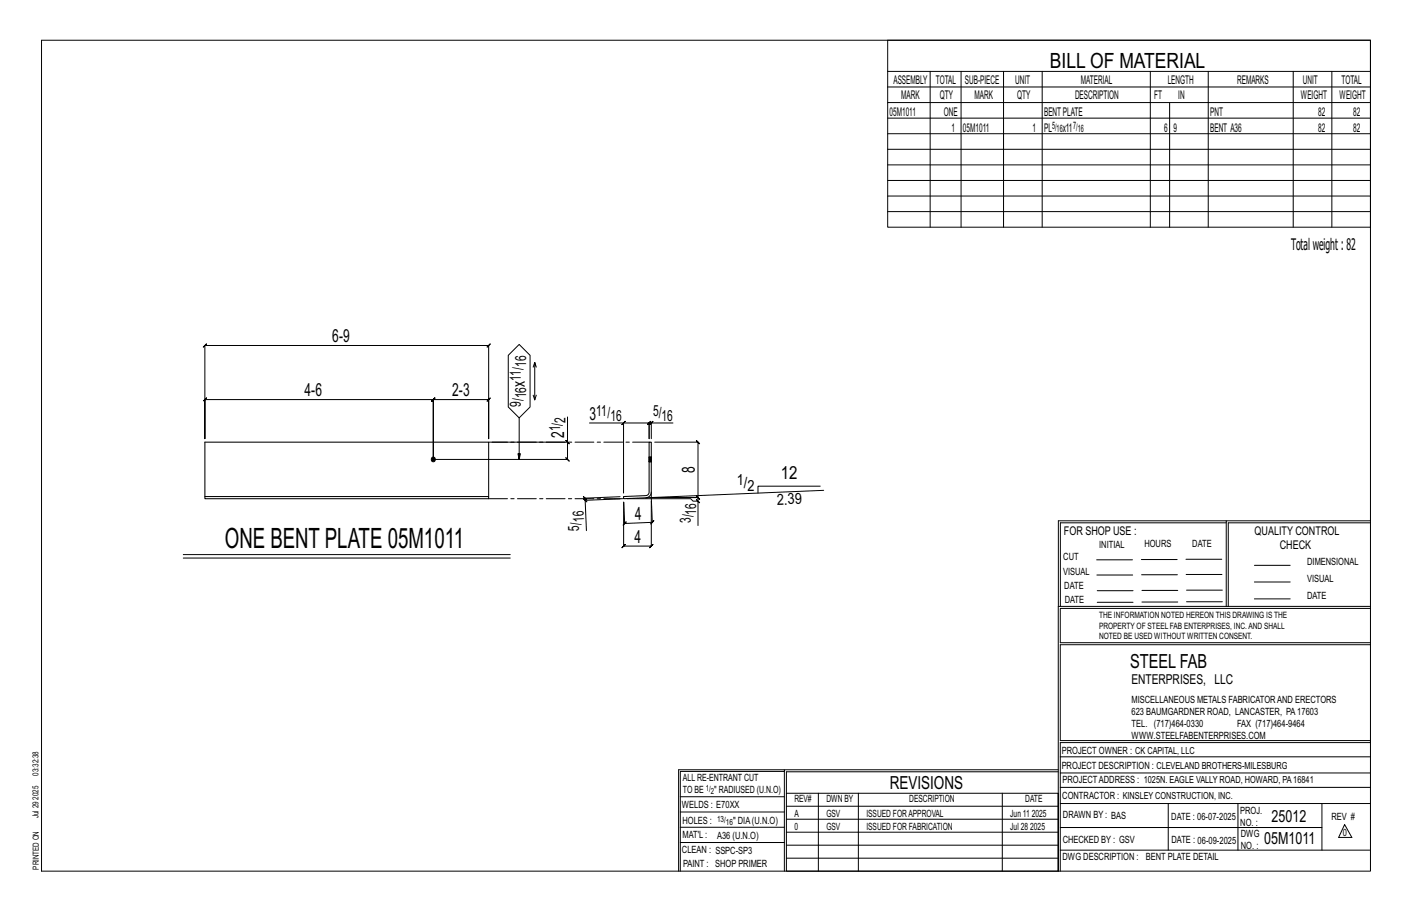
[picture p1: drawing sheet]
<svg xmlns="http://www.w3.org/2000/svg" width="432mm" height="279mm" viewBox="0 0 432 279" stroke-linecap="round" stroke-linejoin="round" font-family="sans-serif">
<defs><g id="words">
<text font-size="8.6" x="68.8" y="167.6">ONE BENT PLATE 05M1011</text>
<text font-size="6.4" x="321.1" y="20.7">BILL OF MATERIAL</text>
<text font-size="5.9" x="345.6" y="204.1">STEEL FAB</text>
<g font-size="5.5">
<text x="101.6" y="104.6">6-9</text>
<text x="160.5" y="118.3" transform="rotate(-90 160.5 118.3)">x</text>
<text x="93.1" y="121.2">4-6</text>
<text x="138.3" y="121.2">2-3</text>
<text x="180.3" y="128.3">3</text>
<text x="172.6" y="133.9" transform="rotate(-90 172.6 133.9)">2</text>
<text x="212.5" y="144.7" transform="rotate(-90 212.5 144.7)">8</text>
<text x="238.7" y="146.6">12</text>
<text x="194.2" y="158.9" transform="rotate(-2 194.2 158.9)">4</text>
<text x="194" y="165.9">4</text>
<text x="272.2" y="241.1">REVISIONS</text>
</g>
<g font-size="5.1">
<text x="388.9" y="251.3">25012</text>
<text x="386.6" y="258.1">05M1011</text>
</g>
<text font-size="4.9" x="394.8" y="76.4">Totalweight : 82</text>
<g font-size="4.7">
<text x="161" y="112.1" transform="rotate(-90 161 112.1)">16</text>
<text x="159.3" y="116.5" transform="rotate(-90 159.3 116.5)">11/</text>
<text x="159.3" y="124.4" transform="rotate(-90 159.3 124.4)">9/</text>
<text x="161" y="121.8" transform="rotate(-90 161 121.8)">16</text>
<text x="171.3" y="131.8" transform="rotate(-90 171.3 131.8)">1/</text>
<text x="173" y="129.2" transform="rotate(-90 173 129.2)">2</text>
<text x="182.3" y="127.1">11/</text>
<text x="186.7" y="128.7">16</text>
<text x="199.7" y="127.1">5/</text>
<text x="202.3" y="128.7">16</text>
<text x="225.3" y="148.3">1/</text>
<text x="228.6" y="149.9">2</text>
<text x="237.7" y="154.3" transform="rotate(-2 237.7 154.3)">2.39</text>
<text x="178.6" y="159.6" transform="rotate(-92 178.6 159.6)">16</text>
<text x="211.2" y="159.9" transform="rotate(-90 211.2 159.9)">3/</text>
<text x="212.9" y="157.3" transform="rotate(-90 212.9 157.3)">16</text>
<text x="177.1" y="162.3" transform="rotate(-92 177.1 162.3)">5/</text>
</g>
<text font-size="4.2" x="346" y="209.1">ENTERPRISES, LLC</text>
<g font-size="3.7">
<text x="273.2" y="25.6">ASSEMBLY</text>
<text x="286.2" y="25.6">TOTAL</text>
<text x="295.1" y="25.6">SUB-PIECE</text>
<text x="310.4" y="25.6">UNIT</text>
<text x="330.5" y="25.6">MATERIAL</text>
<text x="357.1" y="25.6">LENGTH</text>
<text x="378.3" y="25.6">REMARKS</text>
<text x="398.4" y="25.6">UNIT</text>
<text x="410.2" y="25.6">TOTAL</text>
<text x="272.1" y="35.5">05M1011</text>
<text x="275.6" y="30.4">MARK</text>
<text x="287.4" y="30.4">QTY</text>
<text x="288.6" y="35.5">ONE</text>
<text x="298" y="30.4">MARK</text>
<text x="311" y="30.4">QTY</text>
<text x="319.3" y="35.5">BENTPLATE</text>
<text x="328.7" y="30.4">DESCRIPTION</text>
<text x="353" y="30.4">FT</text>
<text x="360.3" y="30.4">IN</text>
<text x="370.1" y="35.5">PNT</text>
<text x="397.8" y="30.4">WEIGHT</text>
<text x="403.2" y="35.5">82</text>
<text x="409.6" y="30.4">WEIGHT</text>
<text x="413.8" y="35.5">82</text>
<text x="290.9" y="40.2">1</text>
<text x="294.5" y="40.2">05M1011</text>
<text x="315.8" y="40.2">1</text>
<text x="319.3" y="40.2">PL</text>
<text x="325" y="40.2">x11</text>
<text x="356" y="40.2">6</text>
<text x="358.9" y="40.2">9</text>
<text x="370.1" y="40.2">BENT A36</text>
<text x="403.2" y="40.2">82</text>
<text x="413.8" y="40.2">82</text>
<text x="325.3" y="163.4">FOR SHOP USE :</text>
<text x="383.7" y="163.4">QUALITY CONTROL</text>
<text x="391.4" y="167.8">CHECK</text>
</g>
<g font-size="3.1">
<text x="321.7" y="39.4">5/</text>
<text x="323.1" y="40.5">16</text>
<text x="328.2" y="39.4">7/</text>
<text x="329.6" y="40.5">16</text>
<text x="336.2" y="167.4">INITIAL</text>
<text x="350" y="167.1">HOURS</text>
<text x="364.6" y="167.2">DATE</text>
<text x="325.2" y="171.3">CUT</text>
<text x="399.8" y="172.8">DIMENSIONAL</text>
<text x="325.1" y="175.8">VISUAL</text>
<text x="399.8" y="177.9">VISUAL</text>
<text x="325.5" y="180">DATE</text>
<text x="325.7" y="184.4">DATE</text>
<text x="399.8" y="183.1">DATE</text>
<text x="346" y="215">MISCELLANEOUS METALS FABRICATORAND ERECTORS</text>
<text x="346" y="218.6">623 BAUMGARDNER ROAD, LANCASTER, PA17603</text>
<text x="346" y="225.8">WWW.STEELFABENTERPRISES.COM</text>
<text x="346" y="222.2">TEL. (717)464-0330</text>
<text x="378.3" y="222.2">FAX (717)464-9464</text>
<text x="324.7" y="230.5">PROJECT OWNER : CK CAPITAL, LLC</text>
<text x="208.8" y="238.8">ALL RE-ENTRANT CUT</text>
<text x="324.7" y="235.1">PROJECT DESCRIPTION : CLEVELAND BROTHERS-MILESBURG</text>
<text x="324.9" y="239.5">PROJECTADDRESS : 1025N. EAGLE VALLY ROAD, HOWARD, PA16841</text>
<text x="208.8" y="242.5">TO BE</text>
<text x="218.4" y="242.5">&quot; RADIUSED (U.N.O)</text>
<text x="242.9" y="245.3">REV#</text>
<text x="252.7" y="245.3">DWN BY</text>
<text x="278.1" y="245.3">DESCRIPTION</text>
<text x="313.5" y="245.3">DATE</text>
<text x="324.9" y="244.2">CONTRACTOR : KINSLEY CONSTRUCTION, INC.</text>
<text x="208.5" y="247">WELDS : E70XX</text>
<text x="208.7" y="251.7">HOLES :</text>
<text x="224.2" y="251.8">&quot; DIA(U.N.O)</text>
<text x="242.9" y="249.9">A</text>
<text x="252.7" y="249.9">GSV</text>
<text x="264.9" y="249.9">ISSUED FORAPPROVAL</text>
<text x="309" y="249.9">Jun 11</text>
<text x="315.5" y="249.9">2025</text>
<text x="325.1" y="250">DRAWN BY : BAS</text>
<text x="358.2" y="250.5">DATE : 06-07-2025</text>
<text x="379.3" y="248.9">PROJ.</text>
<text x="407.2" y="250.5">REV #</text>
<text x="208.7" y="256.3">MAT'L :</text>
<text x="219.3" y="256.4">A36 (U.N.O)</text>
<text x="242.9" y="253.8">0</text>
<text x="252.7" y="253.8">GSV</text>
<text x="264.9" y="253.8">ISSUED FOR FABRICATION</text>
<text x="309" y="253.8">Jul 28</text>
<text x="315" y="253.8">2025</text>
<text x="325" y="257.6">CHECKED BY : GSV</text>
<text x="358.3" y="257.7">DATE : 06-09-2025</text>
<text x="379.3" y="252.5">NO. :</text>
<text x="379.5" y="255.9">DWG</text>
<text x="410.6" y="255.5">0</text>
<text x="208.6" y="260.7">CLEAN : SSPC-SP3</text>
<text x="324.9" y="262.9">DWG DESCRIPTION :</text>
<text x="350.4" y="263">BENT PLATE DETAIL</text>
<text x="379.5" y="259.5">NO. :</text>
<text x="208.9" y="265">PAINT : SHOP PRIMER</text>
</g>
<g font-size="2.7">
<text x="336.1" y="189">THE INFORMATION NOTED HEREON THIS DRAWING IS THE</text>
<text x="336.1" y="195.4">NOTED BE USED WITHOUT WRITTEN CONSENT.</text>
<text x="336.1" y="192.2">PROPERTY OF STEEL FAB ENTERPRISES, INC.AND SHALL</text>
</g>
<g font-size="2.6">
<text x="215.9" y="241.8">1/</text>
<text x="217.4" y="242.7">2</text>
<text x="219.3" y="251.1">13/</text>
<text x="222" y="252.1">16</text>
</g>
<g font-size="2.5">
<text x="11.7" y="237.1" transform="rotate(-90 11.7 237.1)">03:32:38</text>
<text x="11.8" y="244.4" transform="rotate(-90 11.8 244.4)">2025</text>
<text x="11.8" y="250.1" transform="rotate(-90 11.8 250.1)">Jul 29</text>
<text x="11.9" y="265.8" transform="rotate(-90 11.9 265.8)">PRINTED ON</text>
</g>
</g></defs>
<g fill="none" stroke="#000" stroke-width=".31">
<path d="M12.7 12.3h406.4v254h-406.4zM271.5 12.3h147.6v57.2h-147.6zM271.5 21.8h147.6M271.5 26.6h147.6M271.5 31.4h147.6M271.5 36.1h147.6M284.5 21.8v47.7M293.9 21.8v47.7M306.9 21.8v47.7M318.7 21.8v47.7M351.8 21.8v47.7M357.7 31.4v38.1"/>
<path d="M369.5 21.8v47.7M395.5 21.8v47.7M407.3 21.8v47.7M271.5 40.9h147.6M271.5 45.6h147.6M271.5 50.4h147.6M271.5 55.2h147.6M271.5 59.9h147.6M271.5 64.7h147.6M63.2 105.1l-.5 .5h86.7l-.5 .5 1-1-.5 .5v28.5v-12l.5-.5-1 1 .5-.5h-16.9l.5-.5-1 1 .5-.5v18.3v-18.3l.5-.5-1 1 .5-.5h-69.8l.5-.5-1 1 .5-.5v12v-28.5l-.5 .5zM155.4 108.6l3.4-3.3 3.3 3.3v15.8l-3.3 3.3-3.4-3.3zM163.5 110.8l-.4 1.4"/>
<path d="M164 112.2l-.5-1.4v11.4M158.8 127.7v12.7l-.4-1.7h.7l-.3 1.7M163.1 120.8l.4 1.4 .5-1.4M173 134.7l1 1zM173.5 127.5v7.7h-23M173.5 135.2v5.2l-.5-.5 1 1-.5-.5h-41M180.3 129.3h10.4v21.4M190.7 129.3l.5-.5-1 1zM190.7 129.3h7.8l-.5 .5 1-1-.5 .5v4.8v-4.8l-.5 .5 1-1-.5 .5h.7M198.7 129.8l1-1zM200.2 135.2h13.3l-.5-.5 1 1-.5-.5v16.9l-.5-.5 1 1-.5-.5h-14.3h14.3l-.5-.5 1 1-.5-.5v1.1M205.8 129.3h-6.6v4.8"/>
<path d="M178.4 152.5l1.1 .9zM189.6 151.8l-10.7 .5-.5-.5 1 1-.5-.5v.6M189.7 152.5l-10.8 .4 .4 9.3M191.8 152.5h19.4l.8 .7h1.5v7.4M213 152.7l1 1zM250.8 148.6h-19v2.1M251.9 149.9l-52.7 2.2 .3 7.6 .5-.5-1 1 .5-.5-8.5 .3 .5-.5-1 1 .5-.5-.3-6.5v13.4l-.5 .5 1-1-.5 .5h8.5l-.5 .5 1-1-.5 .5v-13.7M375 159.8h-50.7v25.6M375 159.2h-51.3l-.1 107.1M419.1 159.2h-44.1v26.2M419.1 159.8h-43.5v25.6M56.1 169.5h99.9"/>
<path d="M56.1 170.6h99.9M335.4 171.1h10.9M335.4 175.8h11M349 171h11M349.1 175.7h11M362.7 171h10.9M362.7 175.6h11M383.6 172.8h11M383.6 177.9h11M323.7 185.4h95.4M335.5 184.1h11M335.5 180.6h11"/>
<path d="M349.2 184h11M349.2 180.5h11M362.9 180.4h10.9M362.9 184h10.9M383.6 183.1h11M419.1 186h-94.9v10.5h94.9M419.1 197.1h-94.9v29.3h94.9v.6h-94.9v39.3M239.9 235.8h-31.9v30.5M239.9 235.3h-32.4v31M323.6 235.3h-83.7v31M323.6 235.9h-83.1v6.6M324.2 236.3h94.9"/>
<path d="M324.2 231.4h94.9M208 252.9h31.9M208 257.5h31.9M208 243.6h31.9M208 248.2h31.9M240.5 242.5h83.1v23.8h-83.1zM240.5 258.4h83.1M240.5 254.4h83.1M240.5 250.4h83.1M240.5 246.5h83.1M250.3 242.5v23.8M262.5 242.5v23.8"/>
<path d="M306.5 242.5v23.8M324.2 253h80.1M324.2 245.6h94.9M324.2 259.9h94.9M324.2 240.7h94.9M357.3 245.6v14.3M378.6 245.6v14.3M404.3 245.6v14.3M411.2 252.1l2.2 3.9h-4zM240.5 262.3h83.1"/>
</g>
<circle cx="132.4" cy="140.5" r=".68" fill="#000" stroke="#000" stroke-width=".31"/>
<path d="M198.5 139.7h.1M198.5 135.2h.7v15.2l-.2 .9-.6 .6-.9 .3-6.8 .3v-.7l6.8-.3 .9-.5zM199.2 139.7h.1M62.7 151.8h86.7v.7h-86.7zM62.7 151.8v-16.6h86.7v16.6M198.5 141.2h.1M199.2 141.2h.1" fill="none" stroke="#000" stroke-width=".32"/>
<path d="M199.2 139.7h-.7M199.2 139.7v.1M199.2 139.9l-.7-.2M198.5 141.2v-.1M198.5 140.3v.3h.7v-.3h-.7v-.2M198.5 141.2h.7M199.2 140.6v.2h-.7v-.2M199.2 140.8v.2h-.7v-.2M199.2 141h-.7M199.2 141.1v.1M199.2 140.1v-.2l-.7-.1M199.2 140.3v-.2h-.7v-.2" fill="none" stroke="#000" stroke-width=".31" stroke-dasharray="2 1.4"/>
<path d="M149.4 135.2h49.1M149.4 152.5h41.3M197.5 152.2l1.7-.1v-1.7" fill="none" stroke="#000" stroke-width=".31" stroke-dasharray="5.8 1 1 1"/>
<use href="#words"/>
</svg>
